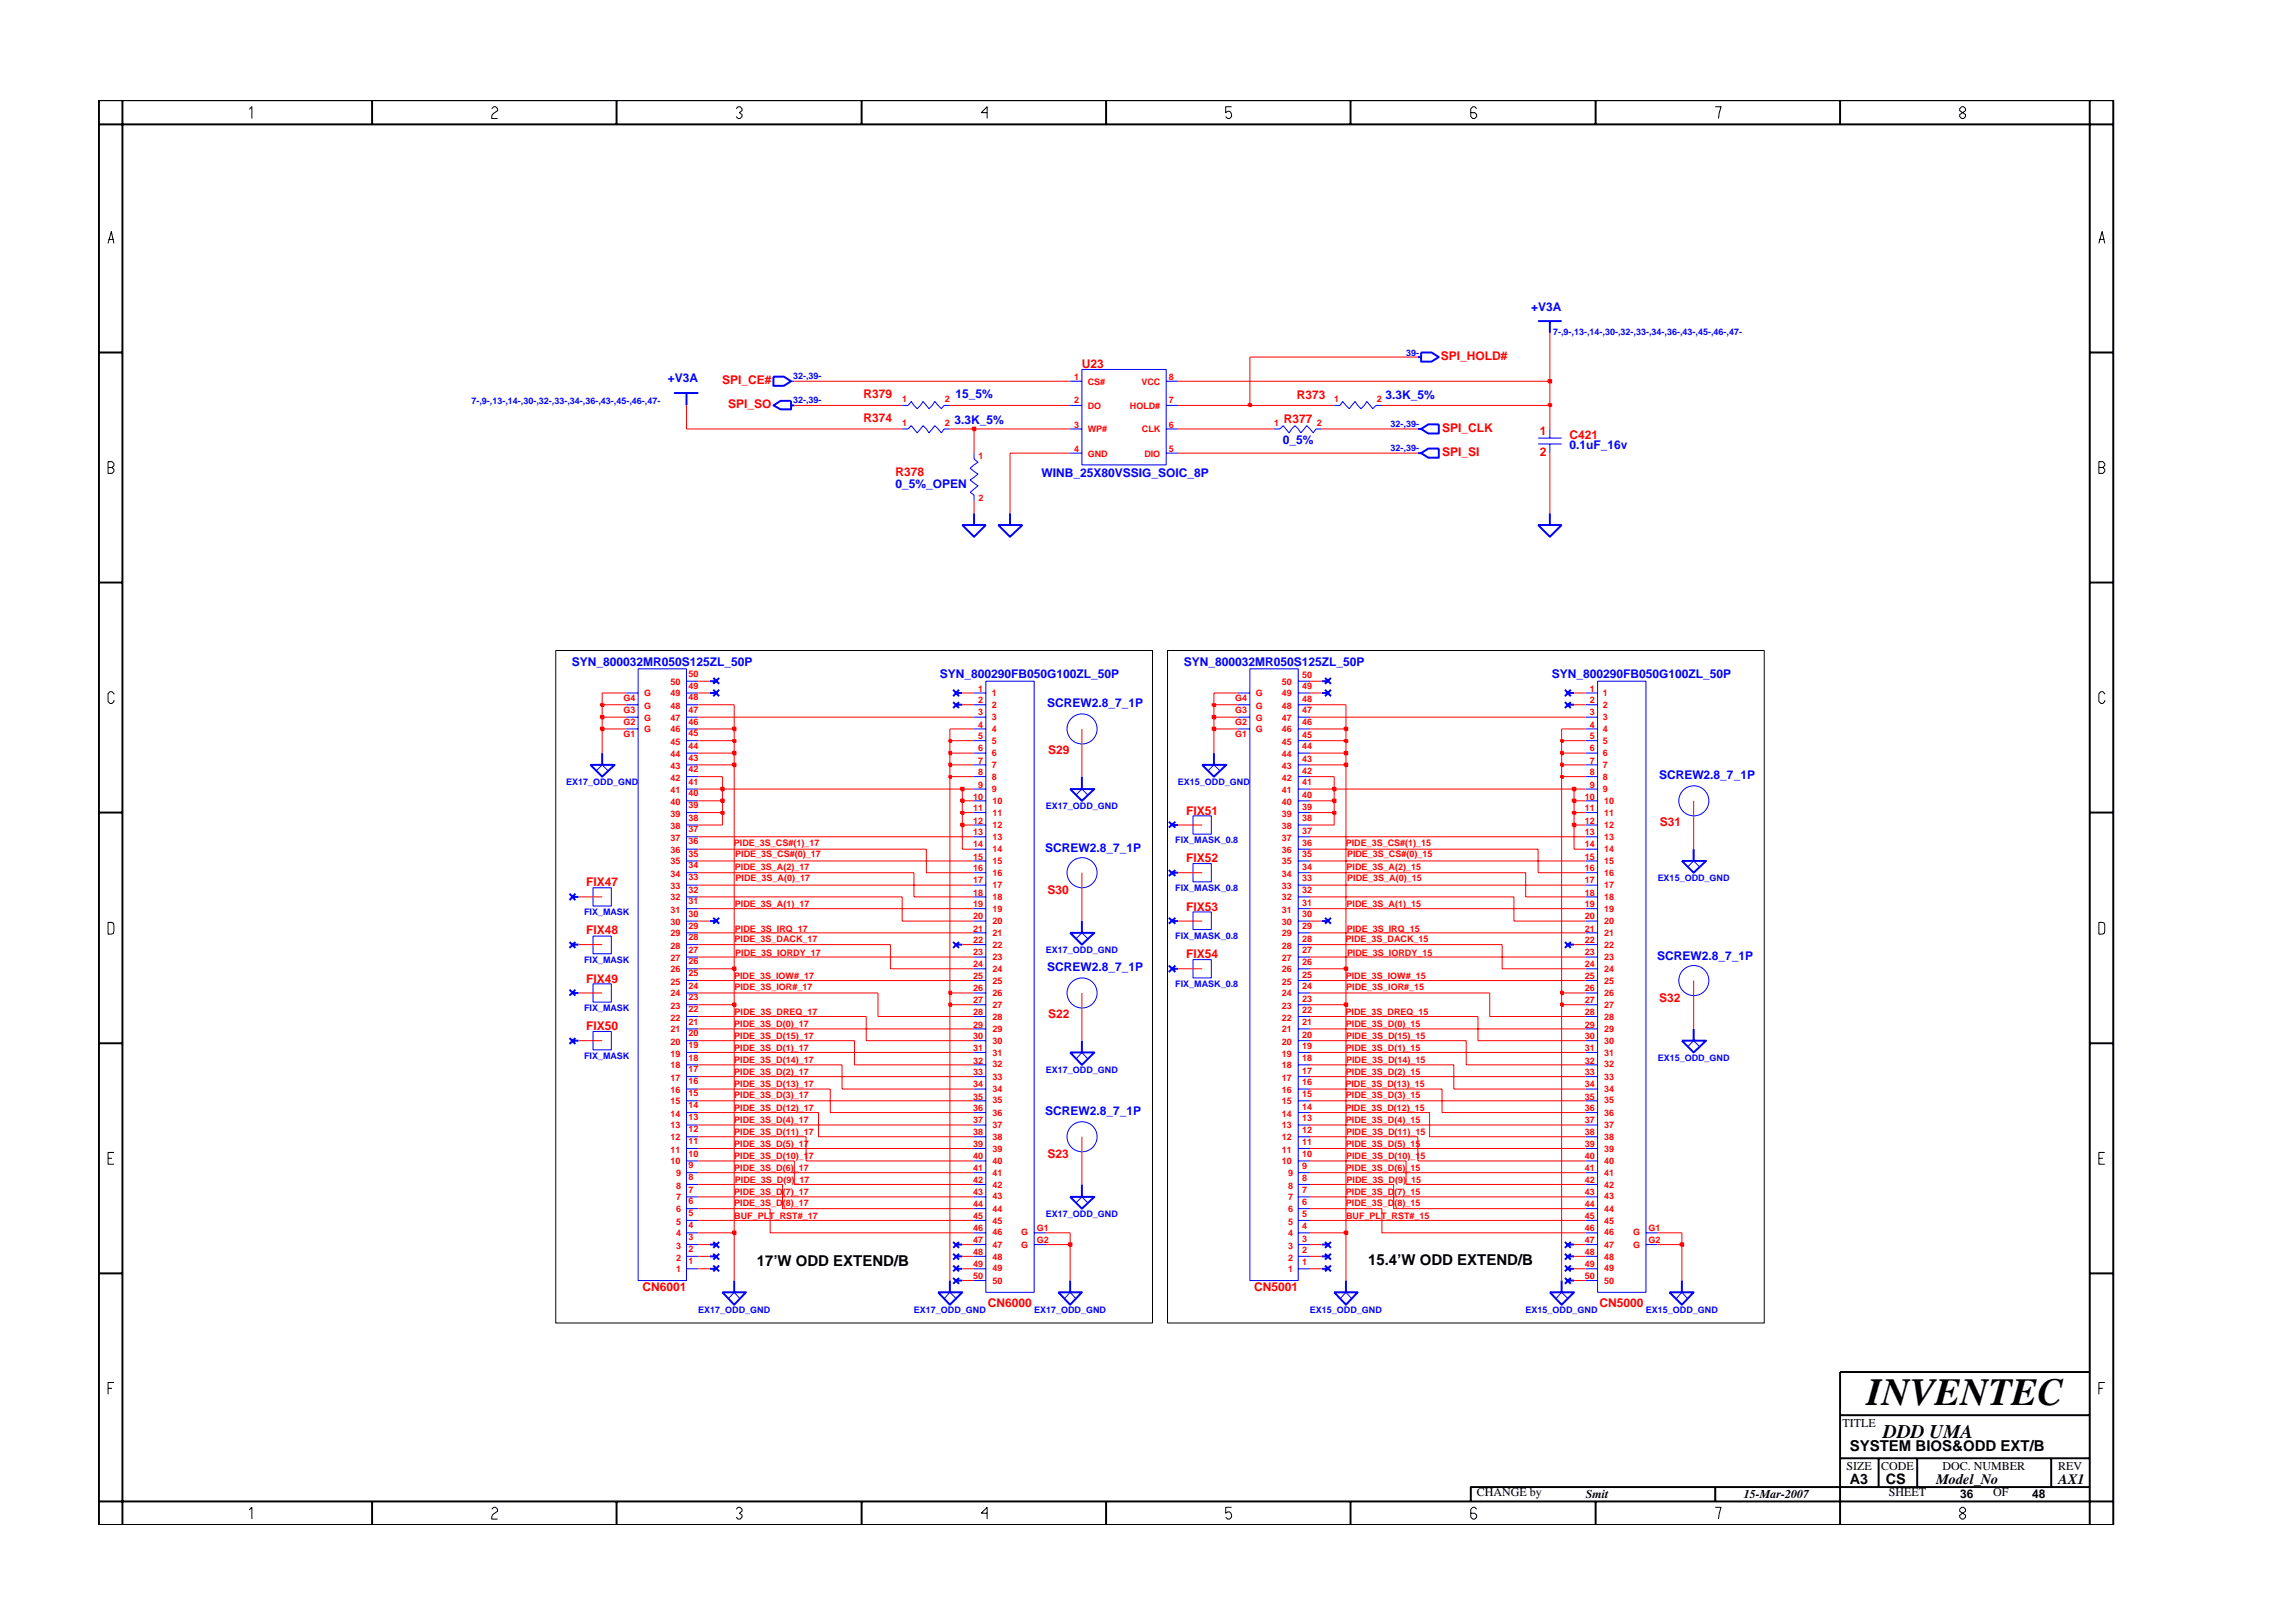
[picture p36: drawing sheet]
<svg xmlns="http://www.w3.org/2000/svg" width="297mm" height="210mm" viewBox="0 0 297 210" stroke-linecap="round" stroke-linejoin="round" font-family="sans-serif">
<defs><g id="words">
<text font-size="5" x="241.8" y="182">INVENTEC</text>
<text font-size="2.5" x="244" y="186.3">DDD UMA</text>
<g font-size="1.9">
<text x="98" y="164">17’W ODD EXTEND/B</text>
<text x="177.2" y="163.9">15.4’W ODD EXTEND/B</text>
<text x="239.6" y="188">SYSTEM BIOS&amp;ODD EXT/B</text>
<text x="239.6" y="192.2">A3</text>
<text x="244.3" y="192.3">CS</text>
<text x="250.8" y="192.2">Model_No</text>
<text x="266.6" y="192.2">AX1</text>
</g>
<g font-size="1.6" fill="#00f">
<text x="198.4" y="40.2">+V3A</text>
<text x="86.5" y="49.5">+V3A</text>
<text x="123.8" y="51.6">15_5%</text>
<text x="179.5" y="51.7">3.3K_5%</text>
<text x="123.7" y="55">3.3K_5%</text>
<text x="166.2" y="57.5">0_5%</text>
<text x="203.3" y="58.2">0.1uF_16v</text>
<text x="116" y="63.2">0_5%_OPEN</text>
<text x="134.9" y="61.8">WINB_25X80VSSIG_SOIC_8P</text>
<text x="74.1" y="86.3">SYN_800032MR050S125ZL_50P</text>
<text x="121.8" y="87.8">SYN_800290FB050G100ZL_50P</text>
<text x="153.3" y="86.3">SYN_800032MR050S125ZL_50P</text>
<text x="201" y="87.8">SYN_800290FB050G100ZL_50P</text>
<text x="135.7" y="91.6">SCREW2.8_7_1P</text>
<text x="214.9" y="101">SCREW2.8_7_1P</text>
<text x="135.4" y="110.3">SCREW2.8_7_1P</text>
<text x="135.7" y="125.8">SCREW2.8_7_1P</text>
<text x="214.7" y="124.3">SCREW2.8_7_1P</text>
<text x="135.4" y="144.5">SCREW2.8_7_1P</text>
</g>
<g font-size="1.6" fill="#f00">
<text x="140.2" y="47.6">U23</text>
<text x="186.6" y="46.7">SPI_HOLD#</text>
<text x="93.5" y="49.8">SPI_CE#</text>
<text x="94.3" y="52.8">SPI_SO</text>
<text x="111.9" y="51.6">R379</text>
<text x="168" y="51.7">R373</text>
<text x="111.9" y="54.7">R374</text>
<text x="166.3" y="54.8">R377</text>
<text x="186.8" y="56">SPI_CLK</text>
<text x="186.8" y="59.1">SPI_SI</text>
<text x="199.5" y="56.3">1</text>
<text x="199.5" y="59.1">2</text>
<text x="203.3" y="56.8">C421</text>
<text x="116" y="61.7">R378</text>
<text x="135.8" y="97.6">S29</text>
<text x="153.7" y="105.5">FIX51</text>
<text x="215" y="107">S31</text>
<text x="153.7" y="111.7">FIX52</text>
<text x="75.9" y="114.8">FIX47</text>
<text x="135.7" y="115.8">S30</text>
<text x="153.7" y="118">FIX53</text>
<text x="75.9" y="121">FIX48</text>
<text x="153.7" y="124.1">FIX54</text>
<text x="75.9" y="127.3">FIX49</text>
<text x="135.8" y="131.9">S22</text>
<text x="214.9" y="129.8">S32</text>
<text x="75.9" y="133.5">FIX50</text>
<text x="135.7" y="150">S23</text>
<text x="83.2" y="167.2">CN6001</text>
<text x="162.5" y="167.2">CN5001</text>
<text x="128" y="169.3">CN6000</text>
<text x="207.2" y="169.3">CN5000</text>
</g>
<g font-size="1.6">
<text x="238.7" y="184.8">TITLE</text>
<text x="239.2" y="190.4">SIZE</text>
<text x="243.7" y="190.4">CODE</text>
<text x="251.6" y="190.4">DOC. NUMBER</text>
<text x="266.6" y="190.4">REV</text>
<text x="191.3" y="193.9">CHANGE by</text>
<text x="205.4" y="194.1">Smit</text>
<text x="225.9" y="194.1">15-Mar-2007</text>
<text x="244.7" y="193.9">SHEET</text>
<text x="253.9" y="194.1">36</text>
<text x="258.2" y="193.9">OF</text>
<text x="263.3" y="194.1">48</text>
</g>
<g font-size="1.2" fill="#00f">
<text x="182.2" y="46.1">39-</text>
<text x="201.2" y="43.4">7-,9-,13-,14-,30-,32-,33-,34-,36-,43-,45-,46-,47-</text>
<text x="61.1" y="52.3">7-,9-,13-,14-,30-,32-,33-,34-,36-,43-,45-,46-,47-</text>
<text x="102.7" y="52.3">32-,39-</text>
<text x="102.7" y="49.1">32-,39-</text>
<text x="180.1" y="55.3">32-,39-</text>
<text x="180.1" y="58.4">32-,39-</text>
<text x="73.3" y="101.7">EX17_ODD_GND</text>
<text x="152.6" y="101.7">EX15_ODD_GND</text>
<text x="135.5" y="104.8">EX17_ODD_GND</text>
<text x="152.2" y="109.2">FIX_MASK_0.8</text>
<text x="75.7" y="118.5">FIX_MASK</text>
<text x="152.2" y="115.4">FIX_MASK_0.8</text>
<text x="214.7" y="114.2">EX15_ODD_GND</text>
<text x="75.7" y="124.7">FIX_MASK</text>
<text x="135.5" y="123.5">EX17_ODD_GND</text>
<text x="152.2" y="121.6">FIX_MASK_0.8</text>
<text x="75.7" y="130.9">FIX_MASK</text>
<text x="152.2" y="127.9">FIX_MASK_0.8</text>
<text x="75.7" y="137.2">FIX_MASK</text>
<text x="214.7" y="137.5">EX15_ODD_GND</text>
<text x="135.5" y="139">EX17_ODD_GND</text>
<text x="135.5" y="157.6">EX17_ODD_GND</text>
<text x="90.4" y="170.1">EX17_ODD_GND</text>
<text x="118.4" y="170.1">EX17_ODD_GND</text>
<text x="134" y="170.1">EX17_ODD_GND</text>
<text x="169.7" y="170.1">EX15_ODD_GND</text>
<text x="197.6" y="170.1">EX15_ODD_GND</text>
<text x="213.2" y="170.1">EX15_ODD_GND</text>
</g>
<g font-size="1.2" fill="#f00">
<text x="116.9" y="52.1">1</text>
<text x="122.4" y="52.1">2</text>
<text x="139.2" y="49.2">1</text>
<text x="139.2" y="52.3">2</text>
<text x="140.9" y="53">DO</text>
<text x="140.9" y="49.8">CS#</text>
<text x="146.4" y="53">HOLD#</text>
<text x="147.9" y="49.8">VCC</text>
<text x="151.4" y="52.3">7</text>
<text x="151.4" y="49.2">8</text>
<text x="172.8" y="52.1">1</text>
<text x="178.4" y="52.1">2</text>
<text x="116.9" y="55.2">1</text>
<text x="122.4" y="55.2">2</text>
<text x="126.8" y="59.4">1</text>
<text x="139.2" y="58.5">4</text>
<text x="139.2" y="55.4">3</text>
<text x="140.9" y="59.1">GND</text>
<text x="140.9" y="56">WP#</text>
<text x="147.9" y="56">CLK</text>
<text x="148.2" y="59.1">DIO</text>
<text x="151.4" y="58.5">5</text>
<text x="151.4" y="55.4">6</text>
<text x="165" y="55.2">1</text>
<text x="170.6" y="55.2">2</text>
<text x="126.8" y="64.9">2</text>
<text x="86.9" y="88.7">50</text>
<text x="89.2" y="89.2">49</text>
<text x="89.2" y="87.7">50</text>
<text x="126.7" y="89.6">1</text>
<text x="166" y="88.7">50</text>
<text x="168.7" y="89.3">49</text>
<text x="168.7" y="87.8">50</text>
<text x="206" y="89.6">1</text>
<text x="80.8" y="95.5">G1</text>
<text x="80.8" y="94">G2</text>
<text x="80.8" y="92.4">G3</text>
<text x="80.8" y="90.8">G4</text>
<text x="83.4" y="94.9">G</text>
<text x="83.4" y="93.4">G</text>
<text x="83.4" y="91.8">G</text>
<text x="83.4" y="90.2">G</text>
<text x="86.9" y="94.9">46</text>
<text x="86.9" y="93.4">47</text>
<text x="86.9" y="91.8">48</text>
<text x="86.9" y="90.2">49</text>
<text x="89.2" y="95.4">45</text>
<text x="89.2" y="93.9">46</text>
<text x="89.2" y="92.3">47</text>
<text x="89.2" y="90.7">48</text>
<text x="126.7" y="95.8">5</text>
<text x="126.7" y="94.3">4</text>
<text x="126.7" y="92.7">3</text>
<text x="126.7" y="91.1">2</text>
<text x="128.5" y="94.9">4</text>
<text x="128.5" y="93.2">3</text>
<text x="128.5" y="91.7">2</text>
<text x="128.5" y="90.2">1</text>
<text x="160" y="95.5">G1</text>
<text x="160" y="94">G2</text>
<text x="160" y="92.4">G3</text>
<text x="160" y="90.8">G4</text>
<text x="162.7" y="94.9">G</text>
<text x="162.7" y="93.4">G</text>
<text x="162.7" y="91.8">G</text>
<text x="162.7" y="90.2">G</text>
<text x="166" y="93.4">47</text>
<text x="166" y="91.8">48</text>
<text x="166" y="90.2">49</text>
<text x="166" y="94.9">46</text>
<text x="168.7" y="92.4">47</text>
<text x="168.7" y="90.9">48</text>
<text x="168.7" y="95.6">45</text>
<text x="168.7" y="94">46</text>
<text x="206" y="95.8">5</text>
<text x="206" y="94.3">4</text>
<text x="206" y="92.7">3</text>
<text x="206" y="91.1">2</text>
<text x="207.6" y="94.9">4</text>
<text x="207.6" y="93.2">3</text>
<text x="207.6" y="91.7">2</text>
<text x="207.6" y="90.2">1</text>
<text x="86.9" y="98">44</text>
<text x="86.9" y="96.5">45</text>
<text x="86.9" y="101.2">42</text>
<text x="86.9" y="99.6">43</text>
<text x="89.2" y="97">44</text>
<text x="89.2" y="101.7">41</text>
<text x="89.2" y="100">42</text>
<text x="89.2" y="98.5">43</text>
<text x="126.7" y="97.3">6</text>
<text x="126.7" y="98.9">7</text>
<text x="126.7" y="100.4">8</text>
<text x="128.5" y="96.4">5</text>
<text x="128.5" y="97.9">6</text>
<text x="128.5" y="99.5">7</text>
<text x="128.5" y="101">8</text>
<text x="166" y="101.2">42</text>
<text x="166" y="99.6">43</text>
<text x="166" y="98">44</text>
<text x="166" y="96.5">45</text>
<text x="168.7" y="101.7">41</text>
<text x="168.7" y="100.2">42</text>
<text x="168.7" y="98.7">43</text>
<text x="168.7" y="97.1">44</text>
<text x="206" y="97.3">6</text>
<text x="206" y="98.9">7</text>
<text x="206" y="100.4">8</text>
<text x="207.6" y="96.4">5</text>
<text x="207.6" y="97.9">6</text>
<text x="207.6" y="99.5">7</text>
<text x="207.6" y="101">8</text>
<text x="86.9" y="107.3">38</text>
<text x="86.9" y="105.8">39</text>
<text x="86.9" y="104.3">40</text>
<text x="86.9" y="102.7">41</text>
<text x="89.2" y="107.8">37</text>
<text x="89.2" y="106.3">38</text>
<text x="89.2" y="104.7">39</text>
<text x="89.2" y="103.2">40</text>
<text x="126.1" y="105.1">11</text>
<text x="126.1" y="106.7">12</text>
<text x="126.1" y="103.6">10</text>
<text x="126.7" y="102.1">9</text>
<text x="128.5" y="102.6">9</text>
<text x="128.6" y="107.2">12</text>
<text x="128.6" y="104.2">10</text>
<text x="128.6" y="105.7">11</text>
<text x="166" y="104.3">40</text>
<text x="166" y="102.7">41</text>
<text x="166" y="107.3">38</text>
<text x="166" y="105.8">39</text>
<text x="168.7" y="103.4">40</text>
<text x="168.7" y="106.4">38</text>
<text x="168.7" y="104.9">39</text>
<text x="205.3" y="103.6">10</text>
<text x="205.3" y="105.1">11</text>
<text x="205.3" y="106.7">12</text>
<text x="206" y="102.1">9</text>
<text x="207.6" y="102.6">9</text>
<text x="207.8" y="107.2">12</text>
<text x="207.8" y="104.2">10</text>
<text x="207.8" y="105.7">11</text>
<text x="86.9" y="113.6">34</text>
<text x="86.9" y="112">35</text>
<text x="86.9" y="110.5">36</text>
<text x="86.9" y="108.9">37</text>
<text x="89.2" y="112.5">34</text>
<text x="89.2" y="111">35</text>
<text x="89.2" y="109.4">36</text>
<text x="95.1" y="109.6">PIDE_3S_CS#(1)_17</text>
<text x="95.2" y="112.7">PIDE_3S_A(2)_17</text>
<text x="95.2" y="111">PIDE_3S_CS#(0)_17</text>
<text x="126.1" y="108.2">13</text>
<text x="126.1" y="109.8">14</text>
<text x="126.1" y="111.4">15</text>
<text x="126.1" y="112.9">16</text>
<text x="128.6" y="108.8">13</text>
<text x="128.6" y="110.3">14</text>
<text x="128.6" y="111.9">15</text>
<text x="128.6" y="113.5">16</text>
<text x="166" y="113.6">34</text>
<text x="166" y="112">35</text>
<text x="166" y="110.5">36</text>
<text x="166" y="108.9">37</text>
<text x="168.7" y="112.7">34</text>
<text x="168.7" y="111.1">35</text>
<text x="168.7" y="109.5">36</text>
<text x="168.7" y="108">37</text>
<text x="174.3" y="109.6">PIDE_3S_CS#(1)_15</text>
<text x="174.4" y="112.6">PIDE_3S_A(2)_15</text>
<text x="174.5" y="111">PIDE_3S_CS#(0)_15</text>
<text x="205.3" y="108.2">13</text>
<text x="205.3" y="109.8">14</text>
<text x="205.3" y="111.4">15</text>
<text x="205.3" y="112.9">16</text>
<text x="207.8" y="108.8">13</text>
<text x="207.8" y="110.3">14</text>
<text x="207.8" y="111.9">15</text>
<text x="207.8" y="113.5">16</text>
<text x="86.9" y="119.8">30</text>
<text x="86.9" y="118.3">31</text>
<text x="86.9" y="116.6">32</text>
<text x="86.9" y="115.1">33</text>
<text x="89.2" y="118.8">30</text>
<text x="89.2" y="117.2">31</text>
<text x="89.2" y="115.6">32</text>
<text x="89.2" y="114">33</text>
<text x="95.2" y="117.5">PIDE_3S_A(1)_17</text>
<text x="95.3" y="114.1">PIDE_3S_A(0)_17</text>
<text x="126.1" y="117.5">19</text>
<text x="126.1" y="119.1">20</text>
<text x="126.1" y="114.4">17</text>
<text x="126.1" y="116">18</text>
<text x="128.6" y="118.1">19</text>
<text x="128.6" y="119.7">20</text>
<text x="128.6" y="115">17</text>
<text x="128.6" y="116.6">18</text>
<text x="166" y="119.8">30</text>
<text x="166" y="118.3">31</text>
<text x="166" y="116.6">32</text>
<text x="166" y="115.1">33</text>
<text x="168.7" y="118.8">30</text>
<text x="168.7" y="117.3">31</text>
<text x="168.7" y="115.7">32</text>
<text x="168.7" y="114.2">33</text>
<text x="174.4" y="117.5">PIDE_3S_A(1)_15</text>
<text x="174.5" y="114.1">PIDE_3S_A(0)_15</text>
<text x="205.3" y="119.1">20</text>
<text x="205.3" y="114.4">17</text>
<text x="205.3" y="116">18</text>
<text x="205.3" y="117.5">19</text>
<text x="207.8" y="119.7">20</text>
<text x="207.8" y="115">17</text>
<text x="207.8" y="116.6">18</text>
<text x="207.8" y="118.1">19</text>
<text x="86.9" y="126">26</text>
<text x="86.9" y="124.4">27</text>
<text x="86.9" y="122.9">28</text>
<text x="86.9" y="121.3">29</text>
<text x="89.2" y="124.9">26</text>
<text x="89.2" y="123.4">27</text>
<text x="89.2" y="121.8">28</text>
<text x="89.2" y="120.3">29</text>
<text x="95.2" y="122">PIDE_3S_DACK_17</text>
<text x="95.2" y="120.7">PIDE_3S_IRQ_17</text>
<text x="95.2" y="123.8">PIDE_3S_IORDY_17</text>
<text x="126.1" y="120.7">21</text>
<text x="126.1" y="122.2">22</text>
<text x="126.1" y="123.7">23</text>
<text x="126.1" y="125.3">24</text>
<text x="128.6" y="121.3">21</text>
<text x="128.6" y="122.8">22</text>
<text x="128.6" y="124.3">23</text>
<text x="128.6" y="125.9">24</text>
<text x="166" y="126">26</text>
<text x="166" y="124.4">27</text>
<text x="166" y="122.9">28</text>
<text x="166" y="121.3">29</text>
<text x="168.7" y="125">26</text>
<text x="168.7" y="123.5">27</text>
<text x="168.7" y="122">28</text>
<text x="168.7" y="120.4">29</text>
<text x="174.3" y="122">PIDE_3S_DACK_15</text>
<text x="174.5" y="120.7">PIDE_3S_IRQ_15</text>
<text x="174.5" y="123.8">PIDE_3S_IORDY_15</text>
<text x="205.3" y="120.7">21</text>
<text x="205.3" y="122.2">22</text>
<text x="205.3" y="123.7">23</text>
<text x="205.3" y="125.3">24</text>
<text x="207.8" y="121.3">21</text>
<text x="207.8" y="122.8">22</text>
<text x="207.8" y="124.3">23</text>
<text x="207.8" y="125.9">24</text>
<text x="86.9" y="130.7">23</text>
<text x="86.9" y="129.1">24</text>
<text x="86.9" y="127.6">25</text>
<text x="89.2" y="131.1">22</text>
<text x="89.2" y="129.6">23</text>
<text x="89.2" y="128.1">24</text>
<text x="89.2" y="126.5">25</text>
<text x="95.1" y="126.9">PIDE_3S_IOW#_17</text>
<text x="95.1" y="128.3">PIDE_3S_IOR#_17</text>
<text x="95.2" y="131.4">PIDE_3S_DREQ_17</text>
<text x="126.1" y="128.4">26</text>
<text x="126.1" y="130">27</text>
<text x="126.1" y="131.5">28</text>
<text x="126.1" y="126.9">25</text>
<text x="128.6" y="130.6">27</text>
<text x="128.6" y="127.5">25</text>
<text x="128.6" y="129">26</text>
<text x="166" y="130.7">23</text>
<text x="166" y="129.1">24</text>
<text x="166" y="127.6">25</text>
<text x="168.7" y="131.3">22</text>
<text x="168.7" y="129.8">23</text>
<text x="168.7" y="128.2">24</text>
<text x="168.7" y="126.6">25</text>
<text x="174.3" y="131.4">PIDE_3S_DREQ_15</text>
<text x="174.3" y="126.9">PIDE_3S_IOW#_15</text>
<text x="174.4" y="128.3">PIDE_3S_IOR#_15</text>
<text x="205.3" y="131.5">28</text>
<text x="205.3" y="126.9">25</text>
<text x="205.3" y="128.4">26</text>
<text x="205.3" y="130">27</text>
<text x="207.8" y="127.5">25</text>
<text x="207.8" y="129">26</text>
<text x="207.8" y="130.6">27</text>
<text x="86.9" y="132.2">22</text>
<text x="86.9" y="136.9">19</text>
<text x="86.9" y="135.4">20</text>
<text x="86.9" y="133.7">21</text>
<text x="89.2" y="137.4">18</text>
<text x="89.2" y="135.8">19</text>
<text x="89.2" y="134.3">20</text>
<text x="89.2" y="132.7">21</text>
<text x="95.1" y="133.1">PIDE_3S_D(0)_17</text>
<text x="95.1" y="136.1">PIDE_3S_D(1)_17</text>
<text x="95.1" y="134.6">PIDE_3S_D(15)_17</text>
<text x="95.1" y="137.7">PIDE_3S_D(14)_17</text>
<text x="126.1" y="133.1">29</text>
<text x="126.1" y="134.6">30</text>
<text x="126.1" y="136.2">31</text>
<text x="126.1" y="137.8">32</text>
<text x="128.6" y="132.1">28</text>
<text x="128.6" y="133.6">29</text>
<text x="128.6" y="135.2">30</text>
<text x="128.6" y="136.8">31</text>
<text x="166" y="136.9">19</text>
<text x="166" y="135.4">20</text>
<text x="166" y="133.7">21</text>
<text x="166" y="132.2">22</text>
<text x="168.7" y="137.5">18</text>
<text x="168.7" y="135.9">19</text>
<text x="168.7" y="134.4">20</text>
<text x="168.7" y="132.8">21</text>
<text x="174.4" y="133.1">PIDE_3S_D(0)_15</text>
<text x="174.4" y="136.1">PIDE_3S_D(1)_15</text>
<text x="174.4" y="134.6">PIDE_3S_D(15)_15</text>
<text x="174.4" y="137.7">PIDE_3S_D(14)_15</text>
<text x="205.3" y="133.1">29</text>
<text x="205.3" y="134.6">30</text>
<text x="205.3" y="136.2">31</text>
<text x="205.3" y="137.8">32</text>
<text x="207.8" y="132.1">28</text>
<text x="207.8" y="133.6">29</text>
<text x="207.8" y="135.2">30</text>
<text x="207.8" y="136.8">31</text>
<text x="86.9" y="143.1">15</text>
<text x="86.9" y="141.5">16</text>
<text x="86.9" y="140">17</text>
<text x="86.9" y="138.4">18</text>
<text x="89.2" y="142">15</text>
<text x="89.2" y="140.4">16</text>
<text x="89.2" y="138.9">17</text>
<text x="89.2" y="143.6">14</text>
<text x="95.1" y="139.3">PIDE_3S_D(2)_17</text>
<text x="95.1" y="142.3">PIDE_3S_D(3)_17</text>
<text x="95.1" y="140.8">PIDE_3S_D(13)_17</text>
<text x="95.1" y="144">PIDE_3S_D(12)_17</text>
<text x="126.1" y="139.3">33</text>
<text x="126.1" y="140.8">34</text>
<text x="126.1" y="142.4">35</text>
<text x="126.1" y="144">36</text>
<text x="128.6" y="141.4">34</text>
<text x="128.6" y="142.9">35</text>
<text x="128.6" y="138.3">32</text>
<text x="128.6" y="139.9">33</text>
<text x="166" y="138.4">18</text>
<text x="166" y="143.1">15</text>
<text x="166" y="141.5">16</text>
<text x="166" y="140">17</text>
<text x="168.7" y="143.7">14</text>
<text x="168.7" y="142.1">15</text>
<text x="168.7" y="140.6">16</text>
<text x="168.7" y="139.1">17</text>
<text x="174.3" y="140.8">PIDE_3S_D(13)_15</text>
<text x="174.3" y="144">PIDE_3S_D(12)_15</text>
<text x="174.4" y="139.3">PIDE_3S_D(2)_15</text>
<text x="174.4" y="142.3">PIDE_3S_D(3)_15</text>
<text x="205.3" y="142.4">35</text>
<text x="205.3" y="144">36</text>
<text x="205.3" y="139.3">33</text>
<text x="205.3" y="140.8">34</text>
<text x="207.8" y="141.4">34</text>
<text x="207.8" y="142.9">35</text>
<text x="207.8" y="138.3">32</text>
<text x="207.8" y="139.9">33</text>
<text x="86.9" y="149.3">11</text>
<text x="86.9" y="147.7">12</text>
<text x="86.9" y="146.2">13</text>
<text x="86.9" y="144.7">14</text>
<text x="89.2" y="149.8">10</text>
<text x="89.2" y="148.2">11</text>
<text x="89.2" y="146.7">12</text>
<text x="89.2" y="145.1">13</text>
<text x="95.1" y="145.5">PIDE_3S_D(4)_17</text>
<text x="95.1" y="148.6">PIDE_3S_D(5)_17</text>
<text x="95.1" y="147">PIDE_3S_D(11)_17</text>
<text x="126.1" y="145.5">37</text>
<text x="126.1" y="147.1">38</text>
<text x="126.1" y="148.6">39</text>
<text x="128.6" y="144.6">36</text>
<text x="128.6" y="146.1">37</text>
<text x="128.6" y="147.7">38</text>
<text x="128.6" y="149.2">39</text>
<text x="166" y="149.3">11</text>
<text x="166" y="147.7">12</text>
<text x="166" y="146.2">13</text>
<text x="166" y="144.7">14</text>
<text x="168.7" y="149.9">10</text>
<text x="168.7" y="148.4">11</text>
<text x="168.7" y="146.8">12</text>
<text x="168.7" y="145.3">13</text>
<text x="174.4" y="145.5">PIDE_3S_D(4)_15</text>
<text x="174.4" y="148.6">PIDE_3S_D(5)_15</text>
<text x="174.4" y="147">PIDE_3S_D(11)_15</text>
<text x="205.3" y="145.5">37</text>
<text x="205.3" y="147.1">38</text>
<text x="205.3" y="148.6">39</text>
<text x="207.8" y="144.6">36</text>
<text x="207.8" y="146.1">37</text>
<text x="207.8" y="147.7">38</text>
<text x="207.8" y="149.2">39</text>
<text x="86.9" y="150.8">10</text>
<text x="87.6" y="155.5">7</text>
<text x="87.6" y="154">8</text>
<text x="87.6" y="152.4">9</text>
<text x="89.2" y="154.5">7</text>
<text x="89.2" y="152.9">8</text>
<text x="89.2" y="151.4">9</text>
<text x="95.1" y="151.7">PIDE_3S_D(6)_17</text>
<text x="95.1" y="154.8">PIDE_3S_D(7)_17</text>
<text x="95.1" y="150.2">PIDE_3S_D(10)_17</text>
<text x="95.2" y="153.3">PIDE_3S_D(9)_17</text>
<text x="126.1" y="150.1">40</text>
<text x="126.1" y="151.8">41</text>
<text x="126.1" y="153.3">42</text>
<text x="126.1" y="154.8">43</text>
<text x="128.6" y="150.7">40</text>
<text x="128.6" y="152.3">41</text>
<text x="128.6" y="153.9">42</text>
<text x="128.6" y="155.4">43</text>
<text x="166" y="150.9">10</text>
<text x="166.9" y="152.4">9</text>
<text x="166.9" y="155.5">7</text>
<text x="166.9" y="154">8</text>
<text x="168.7" y="151.4">9</text>
<text x="168.7" y="154.6">7</text>
<text x="168.7" y="153.1">8</text>
<text x="174.4" y="151.7">PIDE_3S_D(6)_15</text>
<text x="174.4" y="154.8">PIDE_3S_D(7)_15</text>
<text x="174.4" y="150.2">PIDE_3S_D(10)_15</text>
<text x="174.4" y="153.3">PIDE_3S_D(9)_15</text>
<text x="205.3" y="153.3">42</text>
<text x="205.3" y="154.8">43</text>
<text x="205.3" y="150.1">40</text>
<text x="205.3" y="151.8">41</text>
<text x="207.8" y="153.9">42</text>
<text x="207.8" y="155.4">43</text>
<text x="207.8" y="150.7">40</text>
<text x="207.8" y="152.3">41</text>
<text x="87.6" y="157">6</text>
<text x="87.6" y="158.6">5</text>
<text x="87.6" y="160.2">4</text>
<text x="87.6" y="161.8">3</text>
<text x="89.2" y="156">6</text>
<text x="89.2" y="157.5">5</text>
<text x="89.2" y="159.1">4</text>
<text x="89.2" y="160.7">3</text>
<text x="95.1" y="156.3">PIDE_3S_D(8)_17</text>
<text x="95.1" y="157.9">BUF_PLT_RST#_17</text>
<text x="126.1" y="156.4">44</text>
<text x="126.1" y="157.9">45</text>
<text x="126.1" y="159.5">46</text>
<text x="126.1" y="161.1">47</text>
<text x="128.6" y="157">44</text>
<text x="128.6" y="158.5">45</text>
<text x="128.6" y="160">46</text>
<text x="128.6" y="161.7">47</text>
<text x="132.3" y="160">G</text>
<text x="132.3" y="161.7">G</text>
<text x="134.3" y="159.5">G1</text>
<text x="134.3" y="161.1">G2</text>
<text x="166.9" y="161.8">3</text>
<text x="166.9" y="158.6">5</text>
<text x="166.9" y="157">6</text>
<text x="166.9" y="160.2">4</text>
<text x="168.7" y="160.8">3</text>
<text x="168.7" y="157.7">5</text>
<text x="168.7" y="156.1">6</text>
<text x="168.7" y="159.2">4</text>
<text x="174.4" y="156.3">PIDE_3S_D(8)_15</text>
<text x="174.4" y="157.9">BUF_PLT_RST#_15</text>
<text x="205.3" y="156.4">44</text>
<text x="205.3" y="157.9">45</text>
<text x="205.3" y="159.5">46</text>
<text x="205.3" y="161.1">47</text>
<text x="207.8" y="157">44</text>
<text x="207.8" y="158.5">45</text>
<text x="207.8" y="160">46</text>
<text x="207.8" y="161.7">47</text>
<text x="211.6" y="160">G</text>
<text x="211.6" y="161.7">G</text>
<text x="213.6" y="159.5">G1</text>
<text x="213.6" y="161.1">G2</text>
<text x="87.6" y="163.3">2</text>
<text x="87.6" y="164.8">1</text>
<text x="89.2" y="162.2">2</text>
<text x="89.2" y="163.8">1</text>
<text x="126.1" y="162.6">48</text>
<text x="126.1" y="164.2">49</text>
<text x="126.1" y="165.7">50</text>
<text x="128.6" y="163.2">48</text>
<text x="128.6" y="164.7">49</text>
<text x="128.6" y="166.3">50</text>
<text x="166.9" y="163.3">2</text>
<text x="166.9" y="164.8">1</text>
<text x="168.7" y="162.4">2</text>
<text x="168.7" y="163.9">1</text>
<text x="205.3" y="165.7">50</text>
<text x="205.3" y="162.6">48</text>
<text x="205.3" y="164.2">49</text>
<text x="207.8" y="164.7">49</text>
<text x="207.8" y="166.3">50</text>
<text x="207.8" y="163.2">48</text>
</g>
</g></defs>
<g fill="none" stroke="#00f" stroke-width=".25">
<path d="M87.3 50.9h3.2M88.9 50.9v1.6M100.2 48.8h1.3l1 .6-1 .6h-1.3zM100.2 52.5l.9-.6h1.4v1.1h-1.4zM102.5 52.5h.4M183.7 46.3h.4M183.7 55.6h.4M183.7 58.7h.4M184.1 45.7h1.3l1 .6-1 .5h-1.3zM184.1 55.6l.9-.6h1.4v1.2h-1.4zM184.1 58.7l.9-.6h1.4v1.2h-1.4zM199.2 41.6h3.1"/>
<path d="M200.8 41.6v1.5M124.7 68h3l-1.5 1.5zM126.2 66.5v1.5M129.3 68h3.1l-1.6 1.5zM130.8 66.5v1.5M199.2 68h3.1l-1.5 1.5zM200.8 66.5v1.5M76.5 99.1h3.1l-1.6 1.5zM78 97.6v1.5M92 89.8h.8M92 88.3h.8M92.4 89.4l.8 .8"/>
<path d="M92.4 87.8l.8 .8M93.2 89.4l-.8 .8M93.2 87.8l-.8 .8M123.5 91l.7 .7M123.5 89.4l.7 .8M123.9 91.3h.8M123.9 89.8h.8M124.2 91l-.7 .7M124.2 89.4l-.7 .8M155.7 99.1h3.2l-1.6 1.5zM157.3 97.6v1.5M171.2 89.8h.8"/>
<path d="M171.2 88.3h.8M171.6 89.4l.8 .8M171.6 87.8l.8 .8M172.4 89.4l-.8 .8M172.4 87.8l-.8 .8M202.7 91l.8 .7M202.7 89.4l.8 .8M203.1 91.3h.8M203.1 89.8h.8M203.5 91l-.8 .7M203.5 89.4l-.8 .8M73.8 115.8l.7 .8"/>
<path d="M74.1 116.2h.9M74.5 115.8l-.7 .8M92 119.3h.8M92.4 118.9l.8 .8M93.2 118.9l-.8 .8M138.6 102.2h3.2l-1.6 1.5zM140.2 100.6v1.6M140.2 119.3v1.5M151.4 118.9l.9 .8M151.4 106.5l.9 .7M151.4 112.7l.9 .8M151.8 119.3h.8"/>
<path d="M151.8 106.9h.8M151.8 113.1h.8M152.3 118.9l-.9 .8M152.3 106.5l-.9 .7M152.3 112.7l-.9 .8M171.2 119.3h.8M171.6 118.9l.8 .8M172.4 118.9l-.8 .8M217.9 111.5h3.1l-1.6 1.6zM219.4 110v1.5M73.8 122l.7 .8M73.8 128.2l.7 .8"/>
<path d="M73.8 134.5l.7 .7M74.1 122.4h.9M74.1 128.6h.9M74.1 134.8h.9M74.5 122l-.7 .8M74.5 128.2l-.7 .8M74.5 134.5l-.7 .7M123.5 122l.7 .8M123.9 122.4h.8M124.2 122l-.7 .8M138.6 120.8h3.2l-1.6 1.6zM138.6 136.3h3.2l-1.6 1.7z"/>
<path d="M140.2 134.8v1.5M151.4 125.1l.9 .8M151.8 125.5h.8M152.3 125.1l-.9 .8M202.7 122l.8 .8M203.1 122.4h.8M203.5 122l-.8 .8M217.9 134.8h3.1l-1.6 1.5zM219.4 133.3v1.5M138.6 155.1h3.2l-1.6 1.5zM140.2 153.4v1.7M92 164.4h.8"/>
<path d="M92 162.8h.8M92 161.2h.8M92.4 163.9l.8 .8M92.4 160.9l.8 .8M92.4 162.4l.8 .8M93.2 163.9l-.8 .8M93.2 160.9l-.8 .8M93.2 162.4l-.8 .8M93.6 167.4h3l-1.5 1.6zM95.1 165.9v1.5M121.5 167.4h3.2l-1.7 1.6zM123 165.9v1.5"/>
<path d="M123.5 163.9l.7 .8M123.5 160.9l.7 .8M123.5 162.4l.7 .8M123.5 165.6l.7 .7M123.9 164.4h.8M123.9 162.8h.8M123.9 161.2h.8M123.9 165.9h.8M124.2 163.9l-.7 .8M124.2 160.9l-.7 .8M124.2 162.4l-.7 .8M124.2 165.6l-.7 .7"/>
<path d="M137.1 167.4h3.1l-1.6 1.6zM138.6 165.9v1.5M171.2 164.4h.8M171.2 162.8h.8M171.2 161.2h.8M171.6 162.4l.8 .8M171.6 163.9l.8 .8M171.6 160.9l.8 .8M172.4 162.4l-.8 .8M172.4 163.9l-.8 .8M172.4 160.9l-.8 .8M172.8 167.4h3.1l-1.5 1.6z"/>
<path d="M174.4 165.9v1.5M200.8 167.4h3.1l-1.6 1.6zM202.3 165.9v1.5M202.7 165.6l.8 .7M202.7 162.4l.8 .8M202.7 163.9l.8 .8M202.7 160.9l.8 .8M203.1 164.4h.8M203.1 162.8h.8M203.1 161.2h.8M203.1 165.9h.8M203.5 165.6l-.8 .7"/>
<path d="M203.5 162.4l-.8 .8M203.5 163.9l-.8 .8M203.5 160.9l-.8 .8M216.3 167.4h3.1l-1.5 1.6zM217.9 165.9v1.5"/>
</g>
<g fill="none" stroke="#00f" stroke-width=".13">
<path d="M102.5 49.4h.4M116.9 52.5h.7l.5-.5 .7 .9 .8-.9 .7 .9 .8-.9 .8 .9 .4-.4h.7M116.9 55.6h.7l.5-.5 .7 1 .8-1 .7 1 .8-1 .8 1 .4-.5h.7M126.2 58.7v.8l.5 .4-1 .7 1 .8-1 .8 1 .7-1 .9 .5 .3v.8M138.6 49.4h1.6M138.6 52.5h1.6M138.6 55.6h1.6M138.6 58.7h1.6M140.2 47.9h10.9v12.3h-10.9zM151.1 49.4h1.5M151.1 52.5h1.5M151.1 55.6h1.5"/>
<path d="M151.1 58.7h1.5M165 55.6h.8l.4-.5 .8 1 .8-1 .7 1 .8-1 .8 1 .4-.5h.7M172.8 52.5h.8l.3-.5 .9 .9 .7-.9 .8 .9 .8-.9 .7 .9 .5-.4h.7M199.2 56.8h3.1M199.2 57.5h3.1M200.8 55.6v1.2M200.8 57.5v1.2M77.2 99.9l.8-.8 .8 .8M81.1 94.4h1.6M81.1 91.3h1.6M81.1 92.9h1.6M81.1 89.8h1.6"/>
<path d="M82.7 86.6h6.2v79.3h-6.2zM88.9 97.6h1.6M88.9 99.1h1.6M88.9 94.4h1.6M88.9 96h1.6M88.9 91.3h1.6M88.9 92.9h1.6M88.9 88.3h1.6M88.9 89.8h1.6M126.2 97.6h1.5M126.2 99.1h1.5M126.2 94.4h1.5"/>
<path d="M126.2 96h1.5M126.2 91.3h1.5M126.2 92.9h1.5M126.2 89.8h1.5M127.7 88.3h6.3v79.1h-6.3zM156.5 99.9l.8-.8 .7 .8M160.4 94.4h1.5M160.4 91.3h1.5M160.4 92.9h1.5M160.4 89.8h1.5M161.9 86.6h6.3v79.3h-6.3zM168.2 97.6h1.5"/>
<path d="M168.2 99.1h1.5M168.2 94.4h1.5M168.2 96h1.5M168.2 91.3h1.5M168.2 92.9h1.5M168.2 88.3h1.5M168.2 89.8h1.5M205.4 97.6h1.6M205.4 99.1h1.6M205.4 94.4h1.6M205.4 96h1.6M205.4 91.3h1.6"/>
<path d="M205.4 92.9h1.6M205.4 89.8h1.6M207 88.3h6.2v79.1h-6.2zM76.8 115h2.4v2.4h-2.4zM88.9 119.3h1.6M88.9 116.2h1.6M88.9 117.7h1.6M88.9 113.1h1.6M88.9 114.7h1.6M88.9 110h1.6M88.9 111.5h1.6M88.9 106.9h1.6"/>
<path d="M88.9 108.4h1.6M88.9 103.7h1.6M88.9 105.3h1.6M88.9 100.6h1.6M88.9 102.2h1.6M126.2 119.3h1.5M126.2 116.2h1.5M126.2 117.7h1.5M126.2 113.1h1.5M126.2 114.7h1.5M126.2 110h1.5M126.2 111.5h1.5"/>
<path d="M126.2 106.9h1.5M126.2 108.4h1.5M126.2 103.7h1.5M126.2 105.3h1.5M126.2 100.6h1.5M126.2 102.2h1.5M139.4 103l.8-.8 .7 .8M154.5 111.9h2.4v2.3h-2.4zM154.5 118.1h2.4v2.3h-2.4zM154.5 105.7h2.4v2.4h-2.4zM168.2 119.3h1.5M168.2 116.2h1.5"/>
<path d="M168.2 117.7h1.5M168.2 113.1h1.5M168.2 114.7h1.5M168.2 110h1.5M168.2 111.5h1.5M168.2 106.9h1.5M168.2 108.4h1.5M168.2 103.7h1.5M168.2 105.3h1.5M168.2 100.6h1.5M168.2 102.2h1.5M205.4 119.3h1.6"/>
<path d="M205.4 116.2h1.6M205.4 117.7h1.6M205.4 113.1h1.6M205.4 114.7h1.6M205.4 110h1.6M205.4 111.5h1.6M205.4 106.9h1.6M205.4 108.4h1.6M205.4 103.7h1.6M205.4 105.3h1.6M205.4 100.6h1.6M205.4 102.2h1.6"/>
<path d="M218.6 112.3l.8-.8 .8 .8M76.8 133.6h2.4v2.4h-2.4zM76.8 121.3h2.4v2.3h-2.4zM76.8 127.5h2.4v2.3h-2.4zM88.9 138h1.6M88.9 139.5h1.6M88.9 134.8h1.6M88.9 136.3h1.6M88.9 131.7h1.6M88.9 133.3h1.6M88.9 128.6h1.6M88.9 130.2h1.6"/>
<path d="M88.9 125.5h1.6M88.9 127h1.6M88.9 122.4h1.6M88.9 124h1.6M88.9 120.8h1.6M126.2 138h1.5M126.2 139.5h1.5M126.2 134.8h1.5M126.2 136.3h1.5M126.2 131.7h1.5M126.2 133.3h1.5M126.2 128.6h1.5"/>
<path d="M126.2 130.2h1.5M126.2 125.5h1.5M126.2 127h1.5M126.2 122.4h1.5M126.2 124h1.5M126.2 120.8h1.5M139.4 121.6l.8-.8 .7 .8M139.4 137.2l.8-.9 .7 .9M154.5 124.3h2.4v2.4h-2.4zM168.2 138h1.5M168.2 139.5h1.5M168.2 134.8h1.5"/>
<path d="M168.2 136.3h1.5M168.2 131.7h1.5M168.2 133.3h1.5M168.2 128.6h1.5M168.2 130.2h1.5M168.2 125.5h1.5M168.2 127h1.5M168.2 122.4h1.5M168.2 124h1.5M168.2 120.8h1.5M205.4 138h1.6M205.4 139.5h1.6"/>
<path d="M205.4 134.8h1.6M205.4 136.3h1.6M205.4 131.7h1.6M205.4 133.3h1.6M205.4 128.6h1.6M205.4 130.2h1.6M205.4 125.5h1.6M205.4 127h1.6M205.4 122.4h1.6M205.4 124h1.6M205.4 120.8h1.6M218.6 135.6l.8-.8 .8 .8"/>
<path d="M88.9 159.7h1.6M88.9 156.6h1.6M88.9 158.1h1.6M88.9 153.4h1.6M88.9 155.1h1.6M88.9 150.4h1.6M88.9 151.9h1.6M88.9 147.3h1.6M88.9 148.8h1.6M88.9 144.1h1.6M88.9 145.7h1.6M88.9 141.1h1.6"/>
<path d="M88.9 142.6h1.6M126.2 159.7h1.5M126.2 156.6h1.5M126.2 158.1h1.5M126.2 153.4h1.5M126.2 155.1h1.5M126.2 150.4h1.5M126.2 151.9h1.5M126.2 147.3h1.5M126.2 148.8h1.5M126.2 144.1h1.5M126.2 145.7h1.5"/>
<path d="M126.2 141.1h1.5M126.2 142.6h1.5M134 159.7h1.5M139.4 155.8l.8-.7 .7 .7M168.2 159.7h1.5M168.2 156.6h1.5M168.2 158.1h1.5M168.2 153.4h1.5M168.2 155.1h1.5M168.2 150.4h1.5M168.2 151.9h1.5M168.2 147.3h1.5"/>
<path d="M168.2 148.8h1.5M168.2 144.1h1.5M168.2 145.7h1.5M168.2 141.1h1.5M168.2 142.6h1.5M205.4 159.7h1.6M205.4 156.6h1.6M205.4 158.1h1.6M205.4 153.4h1.6M205.4 155.1h1.6M205.4 150.4h1.6M205.4 151.9h1.6"/>
<path d="M205.4 147.3h1.6M205.4 148.8h1.6M205.4 144.1h1.6M205.4 145.7h1.6M205.4 141.1h1.6M205.4 142.6h1.6M213.2 159.7h1.5M88.9 162.8h1.6M88.9 164.4h1.6M88.9 161.2h1.6M94.3 168.3l.8-.9 .8 .9M122.3 168.3l.7-.9 .9 .9"/>
<path d="M126.2 162.8h1.5M126.2 164.4h1.5M126.2 161.2h1.5M126.2 165.9h1.5M134 161.2h1.5M137.9 168.3l.7-.9 .8 .9M168.2 162.8h1.5M168.2 164.4h1.5M168.2 161.2h1.5M173.6 168.3l.8-.9 .7 .9M201.5 168.3l.8-.9 .8 .9M205.4 162.8h1.6"/>
<path d="M205.4 164.4h1.6M205.4 161.2h1.6M205.4 165.9h1.6M213.2 161.2h1.5M217.1 168.3l.8-.9 .7 .9"/>
<circle cx="140.2" cy="94.4" r="1.95"/>
<circle cx="140.2" cy="113.1" r="1.95"/>
<circle cx="219.4" cy="103.7" r="1.95"/>
<circle cx="140.2" cy="128.6" r="1.95"/>
<circle cx="219.4" cy="127" r="1.95"/>
<circle cx="140.2" cy="147.3" r="1.95"/>
</g>
<g fill="none" stroke="#f00" stroke-width=".13">
<path d="M123 130.2v35.7M202.3 130.2v35.7M95.1 159.7v6.2M174.4 159.7v6.2M90.5 164.4h1.5M90.5 162.8h1.5M90.5 161.2h1.5M124.7 165.9h1.5M124.7 164.4h1.5M124.7 162.8h1.5M124.7 161.2h1.5M135.5 161.2h3.1v4.7"/>
<path d="M169.7 164.4h1.5M169.7 162.8h1.5M203.9 165.9h1.5M203.9 164.4h1.5M203.9 162.8h1.5M217.9 161.2v4.7"/>
</g>
<path d="M138.5 161.1h.3v.3h-.3z" fill="#8e2323"/>
<path d="M138.5 161.1h.3v.3h-.3z" fill="none" stroke="#f00" stroke-width=".25"/>
<path d="M138.6 159.7v1.5M169.7 161.2h1.5M203.9 161.2h1.5M214.7 161.2h3.2" fill="none" stroke="#f00" stroke-width=".13"/>
<path d="M217.7 161.1h.3v.3h-.3z" fill="#8e2323"/>
<path d="M217.7 161.1h.3v.3h-.3z" fill="none" stroke="#f00" stroke-width=".25"/>
<path d="M90.5 159.7h4.6M217.9 159.7v1.5" fill="none" stroke="#f00" stroke-width=".13"/>
<path d="M94.9 159.5h.4v.4h-.4z" fill="#8e2323"/>
<path d="M94.9 159.5h.4v.4h-.4z" fill="none" stroke="#f00" stroke-width=".25"/>
<path d="M95.1 130.2v29.5M99.8 156.6v3.1h26.4M135.5 159.7h3.1M169.7 159.7h4.7" fill="none" stroke="#f00" stroke-width=".13"/>
<path d="M174.2 159.5h.3v.4h-.3z" fill="#8e2323"/>
<path d="M174.2 159.5h.3v.4h-.3z" fill="none" stroke="#f00" stroke-width=".25"/>
<g fill="none" stroke="#f00" stroke-width=".13">
<path d="M75 134.8h3M90.5 138h18.6v3.1h17.1M90.5 139.5h35.7M90.5 134.8h20.2v3.2h15.5M90.5 136.3h35.7M90.5 131.7h21.7v3.1h14M90.5 133.3h35.7M90.5 130.2h4.6M113.7 128.6v3.1h12.5M140.2 128.6v6.2M169.7 138h18.6v3.1h17.1M169.7 139.5h35.7"/>
<path d="M169.7 134.8h20.2v3.2h15.5M169.7 136.3h35.7M169.7 131.7h21.8v3.1h13.9M169.7 133.3h35.7M174.4 130.2v29.5M193 128.6v3.1h12.4M219.4 127v6.3M90.5 158.1h35.7M90.5 156.6h9.3M90.5 153.4h10.9v3.2h24.8M90.5 155.1h35.7M90.5 150.4h12.4v3h23.3"/>
<path d="M90.5 151.9h35.7M90.5 147.3h13.9v3.1h21.8M90.5 148.8h35.7M90.5 144.1h15.5v3.2h20.2M90.5 145.7h35.7M90.5 141.1h17.1v3h18.6M90.5 142.6h35.7M140.2 147.3v6.1M169.7 156.6h9.3v3.1h26.4M169.7 158.1h35.7M169.7 153.4h10.8v3.2h24.9M169.7 155.1h35.7"/>
<path d="M169.7 150.4h12.4v3h23.3M169.7 151.9h35.7M169.7 147.3h14v3.1h21.7M169.7 148.8h35.7M169.7 144.1h15.5v3.2h20.2M169.7 145.7h35.7M169.7 141.1h17.1v3h18.6M169.7 142.6h35.7M214.7 159.7h3.2"/>
</g>
<path d="M94.9 130h.4v.3h-.4z" fill="#8e2323"/>
<path d="M94.9 130h.4v.3h-.4z" fill="none" stroke="#f00" stroke-width=".25"/>
<path d="M95.1 125.5v4.7" fill="none" stroke="#f00" stroke-width=".13"/>
<path d="M123 130h.2v.3h-.2z" fill="#8e2323"/>
<path d="M123 130h.2v.3h-.2z" fill="none" stroke="#f00" stroke-width=".25"/>
<path d="M123 128.6v1.6h3.2M169.7 130.2h4.7" fill="none" stroke="#f00" stroke-width=".13"/>
<path d="M174.2 130h.3v.3h-.3z" fill="#8e2323"/>
<path d="M174.2 130h.3v.3h-.3z" fill="none" stroke="#f00" stroke-width=".25"/>
<path d="M174.4 125.5v4.7" fill="none" stroke="#f00" stroke-width=".13"/>
<path d="M202.2 130h.3v.3h-.3z" fill="#8e2323"/>
<path d="M202.2 130h.3v.3h-.3z" fill="none" stroke="#f00" stroke-width=".25"/>
<path d="M75 128.6h3M90.5 128.6h23.2M202.3 128.6v1.6h3.1" fill="none" stroke="#f00" stroke-width=".13"/>
<path d="M123 128.5h.2v.3h-.2z" fill="#8e2323"/>
<path d="M123 128.5h.2v.3h-.2z" fill="none" stroke="#f00" stroke-width=".25"/>
<path d="M123 100.6v28h3.2M169.7 128.6h23.3" fill="none" stroke="#f00" stroke-width=".13"/>
<path d="M202.2 128.5h.3v.3h-.3z" fill="#8e2323"/>
<path d="M202.2 128.5h.3v.3h-.3z" fill="none" stroke="#f00" stroke-width=".25"/>
<path d="M202.3 100.6v28h3.1M90.5 127h35.7M90.5 125.5h4.6M169.7 127h35.7" fill="none" stroke="#f00" stroke-width=".13"/>
<path d="M94.9 125.3h.4v.4h-.4z" fill="#8e2323"/>
<path d="M94.9 125.3h.4v.4h-.4z" fill="none" stroke="#f00" stroke-width=".25"/>
<path d="M95.1 99.1v26.4M115.3 122.4v3.1h10.9M152.6 125.5h3.1M169.7 125.5h4.7" fill="none" stroke="#f00" stroke-width=".13"/>
<path d="M174.2 125.3h.3v.4h-.3z" fill="#8e2323"/>
<path d="M174.2 125.3h.3v.4h-.3z" fill="none" stroke="#f00" stroke-width=".25"/>
<g fill="none" stroke="#f00" stroke-width=".13">
<path d="M174.4 99.1v26.4M75 116.2h3M90.5 119.3h1.5M90.5 116.2h26.4v3.1h9.3M90.5 117.7h35.7M90.5 113.1h27.9v3.1h7.8M90.5 114.7h35.7M90.5 110h29.5v3.1h6.2M90.5 111.5h35.7M90.5 108.4h35.7M93.6 105.3v1.6h-3.1M124.7 106.9v3.1h1.5"/>
<path d="M140.2 113.1v6.2M152.6 119.3h3.1M152.6 113.1h3.1M169.7 119.3h1.5M169.7 116.2h26.4v3.1h9.3M169.7 117.7h35.7M169.7 113.1h27.9v3.1h7.8M169.7 114.7h35.7M169.7 110h29.5v3.1h6.2M169.7 111.5h35.7M169.7 108.4h35.7M203.9 106.9v3.1h1.5"/>
<path d="M219.4 103.7v6.3M75 122.4h3M90.5 124h35.7M90.5 122.4h24.8M90.5 120.8h35.7M124.7 122.4h1.5M169.7 122.4h24.9v3.1h10.8M169.7 124h35.7M169.7 120.8h35.7M203.9 122.4h1.5"/>
</g>
<path d="M124.5 106.7h.3v.3h-.3z" fill="#8e2323"/>
<path d="M124.5 106.7h.3v.3h-.3z" fill="none" stroke="#f00" stroke-width=".25"/>
<path d="M124.7 105.3v1.6h1.5M152.6 106.9h3.1M172.8 105.3v1.6h-3.1" fill="none" stroke="#f00" stroke-width=".13"/>
<path d="M203.7 106.7h.4v.3h-.4z" fill="#8e2323"/>
<path d="M203.7 106.7h.4v.3h-.4z" fill="none" stroke="#f00" stroke-width=".25"/>
<path d="M90.5 105.3h3.1M203.9 105.3v1.6h1.5" fill="none" stroke="#f00" stroke-width=".13"/>
<path d="M93.4 105.2h.4v.2h-.4z" fill="#8e2323"/>
<path d="M93.4 105.2h.4v.2h-.4z" fill="none" stroke="#f00" stroke-width=".25"/>
<path d="M93.6 103.7v1.6" fill="none" stroke="#f00" stroke-width=".13"/>
<path d="M124.5 105.2h.3v.2h-.3z" fill="#8e2323"/>
<path d="M124.5 105.2h.3v.2h-.3z" fill="none" stroke="#f00" stroke-width=".25"/>
<path d="M124.7 103.7v1.6h1.5M169.7 105.3h3.1" fill="none" stroke="#f00" stroke-width=".13"/>
<path d="M172.7 105.2h.3v.2h-.3z" fill="#8e2323"/>
<path d="M172.7 105.2h.3v.2h-.3z" fill="none" stroke="#f00" stroke-width=".25"/>
<path d="M172.8 103.7v1.6" fill="none" stroke="#f00" stroke-width=".13"/>
<path d="M203.7 105.2h.4v.2h-.4z" fill="#8e2323"/>
<path d="M203.7 105.2h.4v.2h-.4z" fill="none" stroke="#f00" stroke-width=".25"/>
<path d="M90.5 103.7h3.1M203.9 103.7v1.6h1.5" fill="none" stroke="#f00" stroke-width=".13"/>
<path d="M93.4 103.6h.4v.3h-.4z" fill="#8e2323"/>
<path d="M93.4 103.6h.4v.3h-.4z" fill="none" stroke="#f00" stroke-width=".25"/>
<path d="M93.6 102.2v1.5" fill="none" stroke="#f00" stroke-width=".13"/>
<path d="M124.5 103.6h.3v.3h-.3z" fill="#8e2323"/>
<path d="M124.5 103.6h.3v.3h-.3z" fill="none" stroke="#f00" stroke-width=".25"/>
<path d="M124.7 102.2v1.5h1.5M169.7 103.7h3.1" fill="none" stroke="#f00" stroke-width=".13"/>
<path d="M172.7 103.6h.3v.3h-.3z" fill="#8e2323"/>
<path d="M172.7 103.6h.3v.3h-.3z" fill="none" stroke="#f00" stroke-width=".25"/>
<path d="M172.8 102.2v1.5" fill="none" stroke="#f00" stroke-width=".13"/>
<path d="M203.7 103.6h.4v.3h-.4z" fill="#8e2323"/>
<path d="M203.7 103.6h.4v.3h-.4z" fill="none" stroke="#f00" stroke-width=".25"/>
<path d="M90.5 102.2h3.1M203.9 102.2v1.5h1.5" fill="none" stroke="#f00" stroke-width=".13"/>
<path d="M93.4 102.1h.4v.3h-.4z" fill="#8e2323"/>
<path d="M93.4 102.1h.4v.3h-.4z" fill="none" stroke="#f00" stroke-width=".25"/>
<path d="M93.6 100.6v1.6h31.1" fill="none" stroke="#f00" stroke-width=".13"/>
<path d="M124.5 102.1h.3v.3h-.3z" fill="#8e2323"/>
<path d="M124.5 102.1h.3v.3h-.3z" fill="none" stroke="#f00" stroke-width=".25"/>
<path d="M124.7 102.2h1.5M169.7 102.2h3.1" fill="none" stroke="#f00" stroke-width=".13"/>
<path d="M172.7 102.1h.3v.3h-.3z" fill="#8e2323"/>
<path d="M172.7 102.1h.3v.3h-.3z" fill="none" stroke="#f00" stroke-width=".25"/>
<path d="M172.8 100.6v1.6h31.1" fill="none" stroke="#f00" stroke-width=".13"/>
<path d="M203.7 102.1h.4v.3h-.4z" fill="#8e2323"/>
<path d="M203.7 102.1h.4v.3h-.4z" fill="none" stroke="#f00" stroke-width=".25"/>
<path d="M90.5 100.6h3.1M203.9 102.2h1.5" fill="none" stroke="#f00" stroke-width=".13"/>
<path d="M123 100.5h.2v.3h-.2z" fill="#8e2323"/>
<path d="M123 100.5h.2v.3h-.2z" fill="none" stroke="#f00" stroke-width=".25"/>
<path d="M123 99.1v1.5h3.2M140.2 94.4v6.2M169.7 100.6h3.1" fill="none" stroke="#f00" stroke-width=".13"/>
<path d="M202.2 100.5h.3v.3h-.3z" fill="#8e2323"/>
<path d="M202.2 100.5h.3v.3h-.3z" fill="none" stroke="#f00" stroke-width=".25"/>
<path d="M90.5 99.1h4.6M202.3 99.1v1.5h3.1" fill="none" stroke="#f00" stroke-width=".13"/>
<path d="M94.9 98.9h.4v.4h-.4z" fill="#8e2323"/>
<path d="M94.9 98.9h.4v.4h-.4z" fill="none" stroke="#f00" stroke-width=".25"/>
<path d="M95.1 97.6v1.5" fill="none" stroke="#f00" stroke-width=".13"/>
<path d="M123 98.9h.2v.4h-.2z" fill="#8e2323"/>
<path d="M123 98.9h.2v.4h-.2z" fill="none" stroke="#f00" stroke-width=".25"/>
<path d="M123 97.6v1.5h3.2M169.7 99.1h4.7" fill="none" stroke="#f00" stroke-width=".13"/>
<path d="M174.2 98.9h.3v.4h-.3z" fill="#8e2323"/>
<path d="M174.2 98.9h.3v.4h-.3z" fill="none" stroke="#f00" stroke-width=".25"/>
<path d="M174.4 97.6v1.5" fill="none" stroke="#f00" stroke-width=".13"/>
<path d="M202.2 98.9h.3v.4h-.3z" fill="#8e2323"/>
<path d="M202.2 98.9h.3v.4h-.3z" fill="none" stroke="#f00" stroke-width=".25"/>
<path d="M78 94.4v3.2M90.5 97.6h4.6M202.3 97.6v1.5h3.1" fill="none" stroke="#f00" stroke-width=".13"/>
<path d="M94.9 97.4h.4v.3h-.4z" fill="#8e2323"/>
<path d="M94.9 97.4h.4v.3h-.4z" fill="none" stroke="#f00" stroke-width=".25"/>
<path d="M95.1 96v1.6" fill="none" stroke="#f00" stroke-width=".13"/>
<path d="M123 97.4h.2v.3h-.2z" fill="#8e2323"/>
<path d="M123 97.4h.2v.3h-.2z" fill="none" stroke="#f00" stroke-width=".25"/>
<path d="M123 96v1.6h3.2M157.3 94.4v3.2M169.7 97.6h4.7" fill="none" stroke="#f00" stroke-width=".13"/>
<path d="M174.2 97.4h.3v.3h-.3z" fill="#8e2323"/>
<path d="M174.2 97.4h.3v.3h-.3z" fill="none" stroke="#f00" stroke-width=".25"/>
<path d="M174.4 96v1.6" fill="none" stroke="#f00" stroke-width=".13"/>
<path d="M202.2 97.4h.3v.3h-.3z" fill="#8e2323"/>
<path d="M202.2 97.4h.3v.3h-.3z" fill="none" stroke="#f00" stroke-width=".25"/>
<path d="M90.5 96h4.6M202.3 96v1.6h3.1" fill="none" stroke="#f00" stroke-width=".13"/>
<path d="M94.9 95.9h.4v.2h-.4z" fill="#8e2323"/>
<path d="M94.9 95.9h.4v.2h-.4z" fill="none" stroke="#f00" stroke-width=".25"/>
<path d="M95.1 94.4v1.6" fill="none" stroke="#f00" stroke-width=".13"/>
<path d="M123 95.9h.2v.2h-.2z" fill="#8e2323"/>
<path d="M123 95.9h.2v.2h-.2z" fill="none" stroke="#f00" stroke-width=".25"/>
<path d="M123 94.4v1.6h3.2M169.7 96h4.7" fill="none" stroke="#f00" stroke-width=".13"/>
<path d="M174.2 95.9h.3v.2h-.3z" fill="#8e2323"/>
<path d="M174.2 95.9h.3v.2h-.3z" fill="none" stroke="#f00" stroke-width=".25"/>
<path d="M174.4 94.4v1.6" fill="none" stroke="#f00" stroke-width=".13"/>
<path d="M202.2 95.9h.3v.2h-.3z" fill="#8e2323"/>
<path d="M202.2 95.9h.3v.2h-.3z" fill="none" stroke="#f00" stroke-width=".25"/>
<path d="M202.3 94.4v1.6h3.1" fill="none" stroke="#f00" stroke-width=".13"/>
<path d="M77.8 94.3h.4v.3h-.4z" fill="#8e2323"/>
<path d="M77.8 94.3h.4v.3h-.4z" fill="none" stroke="#f00" stroke-width=".25"/>
<path d="M78 92.9v1.5h3.1M90.5 94.4h4.6" fill="none" stroke="#f00" stroke-width=".13"/>
<path d="M94.9 94.3h.4v.3h-.4z" fill="#8e2323"/>
<path d="M94.9 94.3h.4v.3h-.4z" fill="none" stroke="#f00" stroke-width=".25"/>
<path d="M95.1 91.3v3.1M123 94.4h3.2" fill="none" stroke="#f00" stroke-width=".13"/>
<path d="M157.1 94.3h.3v.3h-.3z" fill="#8e2323"/>
<path d="M157.1 94.3h.3v.3h-.3z" fill="none" stroke="#f00" stroke-width=".25"/>
<path d="M157.3 92.9v1.5h3.1M169.7 94.4h4.7" fill="none" stroke="#f00" stroke-width=".13"/>
<path d="M174.2 94.3h.3v.3h-.3z" fill="#8e2323"/>
<path d="M174.2 94.3h.3v.3h-.3z" fill="none" stroke="#f00" stroke-width=".25"/>
<path d="M174.4 91.3v3.1M202.3 94.4h3.1" fill="none" stroke="#f00" stroke-width=".13"/>
<path d="M77.8 92.7h.4v.4h-.4z" fill="#8e2323"/>
<path d="M77.8 92.7h.4v.4h-.4z" fill="none" stroke="#f00" stroke-width=".25"/>
<path d="M78 91.3v1.6h3.1M90.5 92.9h35.7" fill="none" stroke="#f00" stroke-width=".13"/>
<path d="M157.1 92.7h.3v.4h-.3z" fill="#8e2323"/>
<path d="M157.1 92.7h.3v.4h-.3z" fill="none" stroke="#f00" stroke-width=".25"/>
<path d="M157.3 91.3v1.6h3.1M169.7 92.9h35.7" fill="none" stroke="#f00" stroke-width=".13"/>
<path d="M77.8 91.2h.4v.3h-.4z" fill="#8e2323"/>
<path d="M77.8 91.2h.4v.3h-.4z" fill="none" stroke="#f00" stroke-width=".25"/>
<path d="M78 89.8v1.5h3.1M90.5 91.3h4.6M124.7 91.3h1.5" fill="none" stroke="#f00" stroke-width=".13"/>
<path d="M157.1 91.2h.3v.3h-.3z" fill="#8e2323"/>
<path d="M157.1 91.2h.3v.3h-.3z" fill="none" stroke="#f00" stroke-width=".25"/>
<g fill="none" stroke="#f00" stroke-width=".13">
<path d="M88.9 52.5v3.1h28M123 55.6h3.2v3.1M138.6 58.7h-7.8v7.8M152.6 58.7h31.1M200.8 58.7v7.8M126.2 64.9v1.6M78 89.8h3.1M90.5 89.8h1.5M90.5 88.3h1.5M124.7 89.8h1.5M160.4 89.8h-3.1v1.5h3.1M169.7 91.3h4.7"/>
<path d="M169.7 89.8h1.5M169.7 88.3h1.5M203.9 91.3h1.5M203.9 89.8h1.5"/>
</g>
<path d="M126 55.4h.4v.3h-.4z" fill="#8e2323"/>
<path d="M126 55.4h.4v.3h-.4z" fill="none" stroke="#f00" stroke-width=".25"/>
<path d="M102.9 52.5h14M123 52.5h15.6M126.2 55.6h12.4M152.6 55.6h12.4M152.6 52.5h9.3M171.2 55.6h12.5M200.8 52.5v3.1" fill="none" stroke="#f00" stroke-width=".13"/>
<path d="M161.7 52.4h.4v.2h-.4z" fill="#8e2323"/>
<path d="M161.7 52.4h.4v.2h-.4z" fill="none" stroke="#f00" stroke-width=".25"/>
<path d="M161.9 46.3v6.2h10.9M179 52.5h21.8" fill="none" stroke="#f00" stroke-width=".13"/>
<path d="M200.6 52.4h.3v.2h-.3z" fill="#8e2323"/>
<path d="M200.6 52.4h.3v.2h-.3z" fill="none" stroke="#f00" stroke-width=".25"/>
<path d="M102.9 49.4h35.7M152.6 49.4h48.2v3.1" fill="none" stroke="#f00" stroke-width=".13"/>
<path d="M200.6 49.2h.3v.4h-.3z" fill="#8e2323"/>
<path d="M200.6 49.2h.3v.4h-.3z" fill="none" stroke="#f00" stroke-width=".25"/>
<path d="M161.9 46.3h21.8M200.8 43.1v6.3" fill="none" stroke="#f00" stroke-width=".13"/>
<g fill="none" stroke="#000" stroke-width=".25">
<path d="M12.8 13h261v184.6h-261zM12.8 16.1h261M15.9 13v184.6M48.2 13v3.1M79.9 13v3.1M111.6 13v3.1M143.3 13v3.1M174.9 13v3.1M206.7 13v3.1M238.4 13v3.1M270.7 13v184.6M12.8 45.7h3.1"/>
<path d="M270.7 45.7h3.1M12.8 75.5h3.1M270.7 75.5h3.1M12.8 105.3h3.1M270.7 105.3h3.1M12.8 135.2h3.1M270.7 135.2h3.1M12.8 165h3.1M270.7 165h3.1M270.7 177.7h-32.3v19.9M12.8 194.5h261M48.2 194.5v3.1"/>
<path d="M79.9 194.5v3.1M111.6 194.5v3.1M143.3 194.5v3.1M174.9 194.5v3.1M206.7 194.5v3.1M222.2 192.6v1.9M238.4 183.3h32.3M238.4 188.9h32.3M243.4 188.9v3.7M248.4 188.9v3.7M265.7 188.9v3.7M270.7 192.6h-80.2v1.9"/>
</g>
<g fill="none" stroke="#000" stroke-width=".13">
<path d="M32.3 14.2l.3-.4v1.6M63.7 14.1l.3-.3h.2l.3 .3v.2l-.5 .4-.3 .4v.3h.8M95.4 14.1l.2-.3h.3l.2 .3v.2l-.3 .3 .3 .2v.3l-.2 .3h-.3l-.2-.3M127.9 14.6h-.8l.8-.8v1.6M159.5 13.8h-.7v.8l.2-.2a.5 .5 0 0 1 .5 .7l-.2 .3h-.3l-.2-.3M191.3 14.1l-.3-.3h-.2l-.3 .3v1l.3 .3h.2l.3-.3v-.3l-.3-.2h-.5M222.2 13.8h.8l-.4 1.6M253.9 14.1l.2-.3h.3l.2 .3v.2l-.7 .5v.3l.2 .3h.3l.2-.3v-.3l-.7-.5zM14 31.5l.4-1.5 .4 1.5M14.1 31h.6M271.9 31.5l.4-1.5 .4 1.5M272 31h.6"/>
<path d="M14 59.8h.5l.3 .3v.2l-.3 .3 .3 .2v.3l-.3 .2h-.5zM14 60.6h.5M271.9 60.6h.5l.3-.3v-.2l-.3-.3h-.5v1.5h.5l.3-.2v-.3l-.3-.2M14.8 89.9l-.3-.3h-.2l-.3 .3v1l.3 .2h.2l.3-.2v-.2M72 84.3h77.3v87.1h-77.3zM151.2 84.3h77.3v87.1h-77.3zM272.7 89.9l-.3-.3h-.3l-.2 .3v1l.2 .2h.3l.3-.2v-.2M14 119.5l.7 .1 .1 .2-.1 1.1-.7 .1zM271.9 119.5l.7 .1 .1 .2-.1 1.1-.7 .1zM14 150.1h.5M14.8 149.3h-.8v1.5h.8M271.9 150.1h.5"/>
<path d="M272.7 149.3h-.8v1.5h.8M14 179.9h.5M14.8 179.1h-.8v1.5M271.9 179.9h.5M272.7 179.1h-.8v1.5M32.3 195.6l.3-.3v1.5M63.7 195.5l.3-.2h.2l.3 .2v.3l-.7 .5-.1 .2v.3h.8M95.4 195.5l.2-.2h.3l.2 .2v.3l-.3 .2 .3 .3v.2l-.2 .3h-.3l-.2-.3M127.9 196h-.8l.8-.7v1.5M159.5 195.3h-.7v.7l.2-.1a.5 .5 0 0 1 .5 .6l-.2 .3h-.3l-.2-.3M191.3 195.5l-.3-.2h-.2l-.3 .2v1l.3 .3h.2l.3-.3v-.2l-.3-.3h-.5M222.2 195.3h.8l-.4 1.5"/>
<path d="M254.1 195.3l-.2 .2v.3l.7 .5v.2l-.2 .3h-.3l-.2-.3v-.2l.7-.5v-.3l-.2-.2z"/>
</g>
<use href="#words"/>
</svg>
